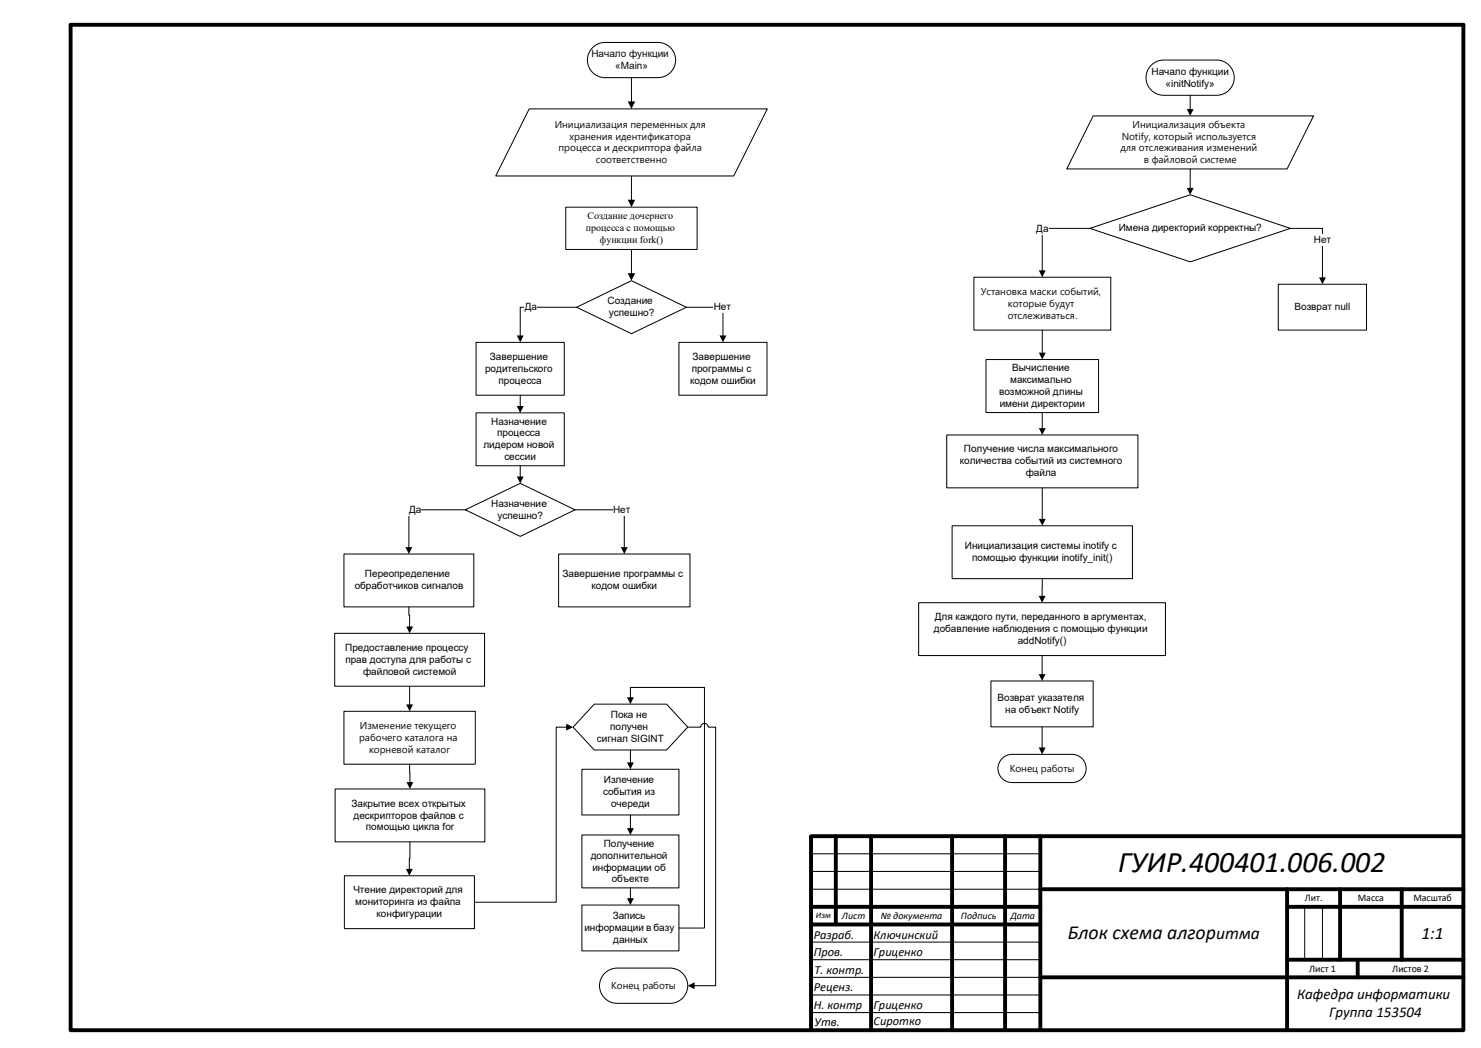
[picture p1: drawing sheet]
<svg xmlns="http://www.w3.org/2000/svg" width="420mm" height="297mm" viewBox="0 0 420 297" stroke-linecap="round" stroke-linejoin="round" font-family="sans-serif">
<defs><g id="words">
<text font-size="8.5" x="317.1" y="247.1">ГУИР.400401.006.002</text>
<text font-size="5.6" x="302.8" y="266.2">Блок схема алгор</text>
<g font-size="5">
<text x="344.9" y="266.2">итма</text>
<text x="403.1" y="266">1:1</text>
</g>
<g font-size="4.2">
<text x="367.8" y="283.3">Кафедра информатики</text>
<text x="376.9" y="288.3">Группа 153504</text>
</g>
<g font-size="3.5">
<text x="230.8" y="266.1">Разраб.</text>
<text x="247.7" y="266.1">Ключинский</text>
<text x="230.8" y="271.1">Пров.</text>
<text x="247.7" y="271.1">Гриценко</text>
<text x="230.8" y="281">Реценз.</text>
<text x="231" y="276.1">Т. контр.</text>
<text x="230.8" y="286.1">Н. контр</text>
<text x="247.7" y="286.1">Гриценко</text>
<text x="231" y="290.7">Утв.</text>
<text x="247.7" y="290.4">Сиротко</text>
</g>
<g font-size="2.8" fill="#0c0c0c">
<text x="167.7" y="16.2">Начало функции</text>
<text x="174.5" y="19.6">«Main»</text>
<text x="157.3" y="36.2">Инициализация переменных для</text>
<text x="161.5" y="39.5">хранения идентификатора</text>
<text x="318.1" y="39.5">Notify, который используется</text>
<text x="321.2" y="36.2">Инициализация объекта</text>
<text x="158.4" y="42.9">процесса и дескриптора файла</text>
<text x="169" y="46.3">соответственно</text>
<text x="317.8" y="42.9">для отслеживания изменений</text>
<text x="324.4" y="46.3">в файловой системе</text>
<text x="278.2" y="83.5">Установка маски событий,</text>
<text x="285.8" y="86.9">которые будут</text>
<text x="285.8" y="90.3">отслеживаться.</text>
<text x="101.9" y="209.9">рабочего каталога на</text>
<text x="102.1" y="206.5">Изменение текущего</text>
<text x="104.6" y="213.3">корневой каталог</text>
<text x="286.3" y="218.6">Конец работы</text>
<text x="173.3" y="280.2">Конец работы</text>
</g>
<g font-size="2.8">
<text x="326.6" y="21.2">Начало функции</text>
<text x="330.5" y="24.6">«initNotify»</text>
<text x="166.2" y="65.6">процесса с помощью</text>
<text x="166.6" y="62.2">Создание дочернего</text>
<text x="293.9" y="65.7">Да</text>
<text x="317.2" y="65.6">Имена директорий корректны?</text>
<text x="170.1" y="69">функции fork()</text>
<text x="372.6" y="69">Нет</text>
<text x="148.8" y="87.9">Да</text>
<text x="172.3" y="86.2">Создание</text>
<text x="172.7" y="89.6">успешно?</text>
<text x="202.4" y="87.9">Нет</text>
<text x="367.1" y="87.9">Возврат null</text>
<text x="138.9" y="102">Завершение</text>
<text x="196.4" y="102">Завершение</text>
<text x="137.6" y="105.4">родительского</text>
<text x="196.2" y="105.4">программы с</text>
<text x="287.1" y="105.2">Вычисление</text>
<text x="141.4" y="108.8">процесса</text>
<text x="195.8" y="108.8">кодом ошибки</text>
<text x="283.4" y="112">возможной длины</text>
<text x="286.5" y="108.6">максимально</text>
<text x="283.5" y="115.4">имени директории</text>
<text x="139.3" y="120.3">Назначение</text>
<text x="141" y="123.7">процесса</text>
<text x="137.1" y="127.1">лидером новой</text>
<text x="143" y="130.5">сессии</text>
<text x="272.2" y="131.6">количества событий из системного</text>
<text x="273.3" y="128.2">Получение числа максимального</text>
<text x="290.9" y="135">файла</text>
<text x="139.3" y="143.7">Назначение</text>
<text x="116" y="145.4">Да</text>
<text x="141.1" y="147.1">успешно?</text>
<text x="173.9" y="145.4">Нет</text>
<text x="273.6" y="155.7">Инициализация системы inotify с</text>
<text x="275.7" y="159">помощью функции inotify_init()</text>
<text x="100.6" y="167">обработчиков сигналов</text>
<text x="103.5" y="163.7">Переопределение</text>
<text x="159.6" y="163.7">Завершение программы с</text>
<text x="167.8" y="167">кодом ошибки</text>
<text x="264.8" y="179.2">добавление наблюдения с помощью функции</text>
<text x="265.1" y="175.8">Для каждого пути, переданного в аргументах,</text>
<text x="97.9" y="184.5">Предоставление процессу</text>
<text x="288.6" y="182.5">addNotify()</text>
<text x="98" y="187.9">прав доступа для работы с</text>
<text x="103" y="191.3">файловой системой</text>
<text x="173.2" y="203.5">Пока не</text>
<text x="282.9" y="198.7">Возврат указателя</text>
<text x="285.1" y="202.1">на объект Notify</text>
<text x="173" y="206.9">получен</text>
<text x="169.3" y="210.3">сигнал SIGINT</text>
<text x="171.2" y="222">Излечение</text>
<text x="171.1" y="225.4">события из</text>
<text x="99.7" y="228.6">Закрытие всех открытых</text>
<text x="100.3" y="232">дескрипторов файлов с</text>
<text x="173.3" y="228.8">очереди</text>
<text x="103.8" y="235.3">помощью цикла for</text>
<text x="171.2" y="239.9">Получение</text>
<text x="167.5" y="243.3">дополнительной</text>
<text x="168" y="246.7">информации об</text>
<text x="173.5" y="250.1">объекте</text>
<text x="100.2" y="253.2">Чтение директорий для</text>
<text x="100.8" y="256.5">мониторинга из файла</text>
<text x="370" y="255.4">Лит.</text>
<text x="385" y="255.4">Масса</text>
<text x="400.8" y="255.4">Масштаб</text>
<text x="106.8" y="259.9">конфигурации</text>
<text x="165.7" y="263.9">информации в базу</text>
<text x="173.8" y="260.5">Запись</text>
<text x="238.8" y="260.3">Лист</text>
<text x="249.8" y="260.3">№ документа</text>
<text x="272.5" y="260.3">Подпись</text>
<text x="286.6" y="260.3">Дата</text>
<text x="173.9" y="267.2">данных</text>
<text x="371.2" y="275.3">Лист 1</text>
<text x="394.8" y="275.3">Листов 2</text>
</g>
<text font-size="2.5" x="231.4" y="260.3">Изм</text>
</g></defs>
<g fill="none" stroke="#000" stroke-width="1.1">
<path d="M20 7h395v285h-395zM237 237v25M247 237v55M270 237v55M285 237v55M295 237v55M415 237h-185v55M230 257h65M295 252h120M365 252v40M365 257h50M380 252v20"/>
<path d="M397.5 252v20M230 262h65M295 277h120M365 272h50M385 272v5"/>
</g>
<path d="M179.1 22v7M179.1 49.9v7M230 242h65M230 247h65M230 252h65M370 257v15M375 257v15M230 267h65M230 272h65M230 277h65.1M230 282h65M230 287h65" fill="none" stroke="#000" stroke-width=".28"/>
<path d="M178 28.7h2.1l-1 2.2zM178 56.6h2.1l-1 2.1z" fill="#000"/>
<path d="M167.8 13.8a5 5 0 0 1 3.8-1.8h15a5 5 0 0 1 5 5 5 5 0 0 1-5 5h-15a5 5 0 0 1-4.5-2.9 5 5 0 0 1 .7-5.3z" fill-rule="evenodd" fill="#fff"/>
<path d="M167.8 13.8a5 5 0 0 1 3.8-1.8h15a5 5 0 0 1 5 5 5 5 0 0 1-5 5h-15a5 5 0 0 1-4.5-2.9 5 5 0 0 1 .7-5.3z" fill="none" stroke="#000" stroke-width=".28"/>
<path d="M150.1 30.9h67.5l-9.5 19h-67.5z" fill-rule="evenodd" fill="#feffff"/>
<path d="M150.1 30.9h67.5l-9.5 19h-67.5z" fill="none" stroke="#000" stroke-width=".28"/>
<path d="M171.2 276.1a5 5 0 0 1 3.8-1.7h15a5 5 0 0 1 5 5 5 5 0 0 1-5 5h-15a5 5 0 0 1-4.5-2.9 5 5 0 0 1 .7-5.4z" fill-rule="evenodd" fill="#fff"/>
<path d="M171.2 276.1a5 5 0 0 1 3.8-1.7h15a5 5 0 0 1 5 5 5 5 0 0 1-5 5h-15a5 5 0 0 1-4.5-2.9 5 5 0 0 1 .7-5.4z" fill="none" stroke="#000" stroke-width=".28"/>
<path d="M160.4 58.7h37.3v12h-37.3z" fill="#fff"/>
<path d="M160.4 58.7h37.3v12h-37.3zM179.1 70.7v7" fill="none" stroke="#000" stroke-width=".28"/>
<path d="M178 77.4h2.1l-1 2.1z" fill="#000"/>
<path d="M163.5 87.1l15.6-7.6 15.5 7.6-15.5 7.5z" fill-rule="evenodd" fill="#fff"/>
<path d="M163.5 87.1l15.6-7.6 15.5 7.6-15.5 7.5z" fill="none" stroke="#000" stroke-width=".28"/>
<path d="M135 97h25v15h-25z" fill="#fff"/>
<path d="M135 97h25v15h-25z" fill="none" stroke="#000" stroke-width=".28"/>
<path d="M192.5 97h25v15h-25z" fill="#fff"/>
<path d="M192.5 97h25v15h-25z" fill="none" stroke="#000" stroke-width=".28"/>
<path d="M135 117h25v15h-25z" fill="#fff"/>
<path d="M135 117h25v15h-25z" fill="none" stroke="#000" stroke-width=".28"/>
<path d="M132 144.5l15.5-7.5 15.6 7.5-15.6 7.5z" fill-rule="evenodd" fill="#fff"/>
<path d="M132 144.5l15.5-7.5 15.6 7.5-15.6 7.5z" fill="none" stroke="#000" stroke-width=".28"/>
<path d="M158.4 157h37.3v15h-37.3z" fill="#fff"/>
<path d="M158.4 157h37.3v15h-37.3z" fill="none" stroke="#000" stroke-width=".28"/>
<path d="M97.5 157h36.9v15h-36.9z" fill="#fff"/>
<path d="M97.5 157h36.9v15h-36.9z" fill="none" stroke="#000" stroke-width=".28"/>
<path d="M94.9 179.5h42.5v15h-42.5z" fill="#fff"/>
<path d="M94.9 179.5h42.5v15h-42.5z" fill="none" stroke="#000" stroke-width=".28"/>
<path d="M97.5 201.6h37.3v15h-37.3z" fill="#fff"/>
<path d="M97.5 201.6h37.3v15h-37.3z" fill="none" stroke="#000" stroke-width=".28"/>
<path d="M95 223.6h42.5v15h-42.5z" fill="#fff"/>
<path d="M95 223.6h42.5v15h-42.5z" fill="none" stroke="#000" stroke-width=".28"/>
<path d="M97.7 248.2h36.8v15h-36.8z" fill="#fff"/>
<path d="M97.7 248.2h36.8v15h-36.8z" fill="none" stroke="#000" stroke-width=".28"/>
<path d="M168.5 199.6h20.5l6 6.5-6 6.5h-20.5l-6-6.5z" fill-rule="evenodd" fill="#fff"/>
<path d="M168.5 199.6h20.5l6 6.5-6 6.5h-20.5l-6-6.5z" fill="none" stroke="#000" stroke-width=".28"/>
<path d="M165 218h27.5v13h-27.5z" fill="#fff"/>
<path d="M165 218h27.5v13h-27.5z" fill="none" stroke="#000" stroke-width=".28"/>
<path d="M165 236.6h27.5v15h-27.5z" fill="#fff"/>
<path d="M165 236.6h27.5v15h-27.5z" fill="none" stroke="#000" stroke-width=".28"/>
<path d="M165 256.5h27.5v13h-27.5z" fill="#fff"/>
<path d="M194.6 87.1h10.4v8.2M165 256.5h27.5v13h-27.5z" fill="none" stroke="#000" stroke-width=".28"/>
<path d="M204 95.1h2l-1 1.9z" fill="#000"/>
<path d="M202.4 85.4h4.9v3.4h-4.9z" fill="#fff"/>
<path d="M163.5 87.1h-16v8.2" fill="none" stroke="#000" stroke-width=".28"/>
<path d="M146.6 95.1h1.9l-1 1.9z" fill="#000"/>
<path d="M148.8 85.4h3.5v3.4h-3.5z" fill="#fff"/>
<path d="M147.5 112v3.3M147.5 132v3.3M163.1 144.5h13.9v10.8" fill="none" stroke="#000" stroke-width=".28"/>
<path d="M146.6 115.1h1.9l-1 1.9zM146.6 135h1.9l-1 2zM176.1 155.1h1.9l-1 1.9z" fill="#000"/>
<path d="M173.9 142.8h4.8v3.4h-4.8z" fill="#fff"/>
<path d="M132 144.5h-16v10.8" fill="none" stroke="#000" stroke-width=".28"/>
<path d="M115 155.1h1.9l-.9 1.9z" fill="#000"/>
<path d="M116 142.8h3.4v3.4h-3.4z" fill="#fff"/>
<path d="M116 172l.2 5.8M116.2 194.5v5.4M178.8 197.9v-3.1h21v68.2h-7.3M116.2 216.6v5.3M160.8 206.1h-3.1v49.6h-23.2M178.8 212.6v3.7M195 206.1h3.7a1.06 1.06 0 0 1 1.1-1.1 1.06 1.06 0 0 1 1 1.1h2.1v73.3h-6.2M116.2 238.6l-.1 7.9M178.8 231v3.9M178.8 251.6v3.2" fill="none" stroke="#000" stroke-width=".28"/>
<path d="M115.2 177.5h1.9l-.9 2zM115.2 199.6h1.9l-.9 2zM177.8 197.6h1.9l-.9 2zM160.6 205.1l1.9 1-1.9 1zM177.8 216.1h1.9l-.9 1.9zM115.3 221.7h1.9l-1 1.9zM177.8 234.7h1.9l-.9 1.9zM115.1 246.3h2l-1 1.9zM177.8 254.6h1.9l-.9 1.9zM195 279.4l2-1v1.9z" fill="#000"/>
<path d="M326.2 18.8a5 5 0 0 1 3.8-1.8h15a5 5 0 0 1 5 5 5 5 0 0 1-5 5h-15a5 5 0 0 1-4.5-2.9 5 5 0 0 1 .7-5.3z" fill-rule="evenodd" fill="#fff"/>
<path d="M326.2 18.8a5 5 0 0 1 3.8-1.8h15a5 5 0 0 1 5 5 5 5 0 0 1-5 5h-15a5 5 0 0 1-4.5-2.9 5 5 0 0 1 .7-5.3z" fill="none" stroke="#000" stroke-width=".28"/>
<path d="M284.2 215a4 4 0 0 1 2.8-1.2h17a4 4 0 0 1 4 4 4 4 0 0 1-4 4h-17a4 4 0 0 1-3.7-2.5 4 4 0 0 1 .9-4.3z" fill-rule="evenodd" fill="#fff"/>
<path d="M284.2 215a4 4 0 0 1 2.8-1.2h17a4 4 0 0 1 4 4 4 4 0 0 1-4 4h-17a4 4 0 0 1-3.7-2.5 4 4 0 0 1 .9-4.3z" fill="none" stroke="#000" stroke-width=".28"/>
<path d="M310 32.9h62.5l-7.5 15h-62.5z" fill-rule="evenodd" fill="#fff"/>
<path d="M310 32.9h62.5l-7.5 15h-62.5z" fill="none" stroke="#000" stroke-width=".28"/>
<path d="M276.2 78.6h38.8v15h-38.8z" fill="#fff"/>
<path d="M276.2 78.6h38.8v15h-38.8z" fill="none" stroke="#000" stroke-width=".28"/>
<path d="M279.6 101.9h31.9v15h-31.9z" fill="#fff"/>
<path d="M279.6 101.9h31.9v15h-31.9z" fill="none" stroke="#000" stroke-width=".28"/>
<path d="M268.5 123.3h54.2v15h-54.2z" fill="#fff"/>
<path d="M268.5 123.3h54.2v15h-54.2z" fill="none" stroke="#000" stroke-width=".28"/>
<path d="M309.1 64.7l28.4-9.5 28.4 9.5-28.4 9.5z" fill-rule="evenodd" fill="#fff"/>
<path d="M309.1 64.7l28.4-9.5 28.4 9.5-28.4 9.5z" fill="none" stroke="#000" stroke-width=".28"/>
<path d="M270 149h51.1v15h-51.1z" fill="#fff"/>
<path d="M270 149h51.1v15h-51.1z" fill="none" stroke="#000" stroke-width=".28"/>
<path d="M260.5 170.8h70v15h-70z" fill="#fff"/>
<path d="M260.5 170.8h70v15h-70z" fill="none" stroke="#000" stroke-width=".28"/>
<path d="M281 193h29v13h-29z" fill="#fff"/>
<path d="M281 193h29v13h-29z" fill="none" stroke="#000" stroke-width=".28"/>
<path d="M362.5 80.6h25v13h-25z" fill="#fff"/>
<path d="M337.5 27v4.2M337.5 47.9v5.6M365.9 64.7h9.1v14.2M362.5 80.6h25v13h-25z" fill="none" stroke="#000" stroke-width=".28"/>
<path d="M336.5 30.9h2l-1 2zM336.5 53.3h2l-1 1.9zM374.1 78.6h1.9l-1 2z" fill="#000"/>
<path d="M372.6 66.4h4.8v3.4h-4.8z" fill="#fff"/>
<path d="M309.1 64.7h-13.5v12.2" fill="none" stroke="#000" stroke-width=".28"/>
<path d="M294.6 76.6h1.9l-.9 2z" fill="#000"/>
<path d="M293.8 63.2h3.5v3.4h-3.5z" fill="#fff"/>
<path d="M295.6 93.6v6.6M295.6 116.9v4.6M295.6 138.3v9M295.6 164l-.1 5.1M295.5 185.8v5.5M295.5 206v6.1" fill="none" stroke="#000" stroke-width=".28"/>
<path d="M294.6 99.9h1.9l-.9 2zM294.6 121.3h1.9l-.9 2zM294.6 147.1h1.9l-.9 1.9zM294.6 168.9h1.9l-1 1.9zM294.6 191.1h1.9l-1 1.9zM294.6 211.8h1.9l-1 2z" fill="#000"/>
<use href="#words"/>
</svg>
